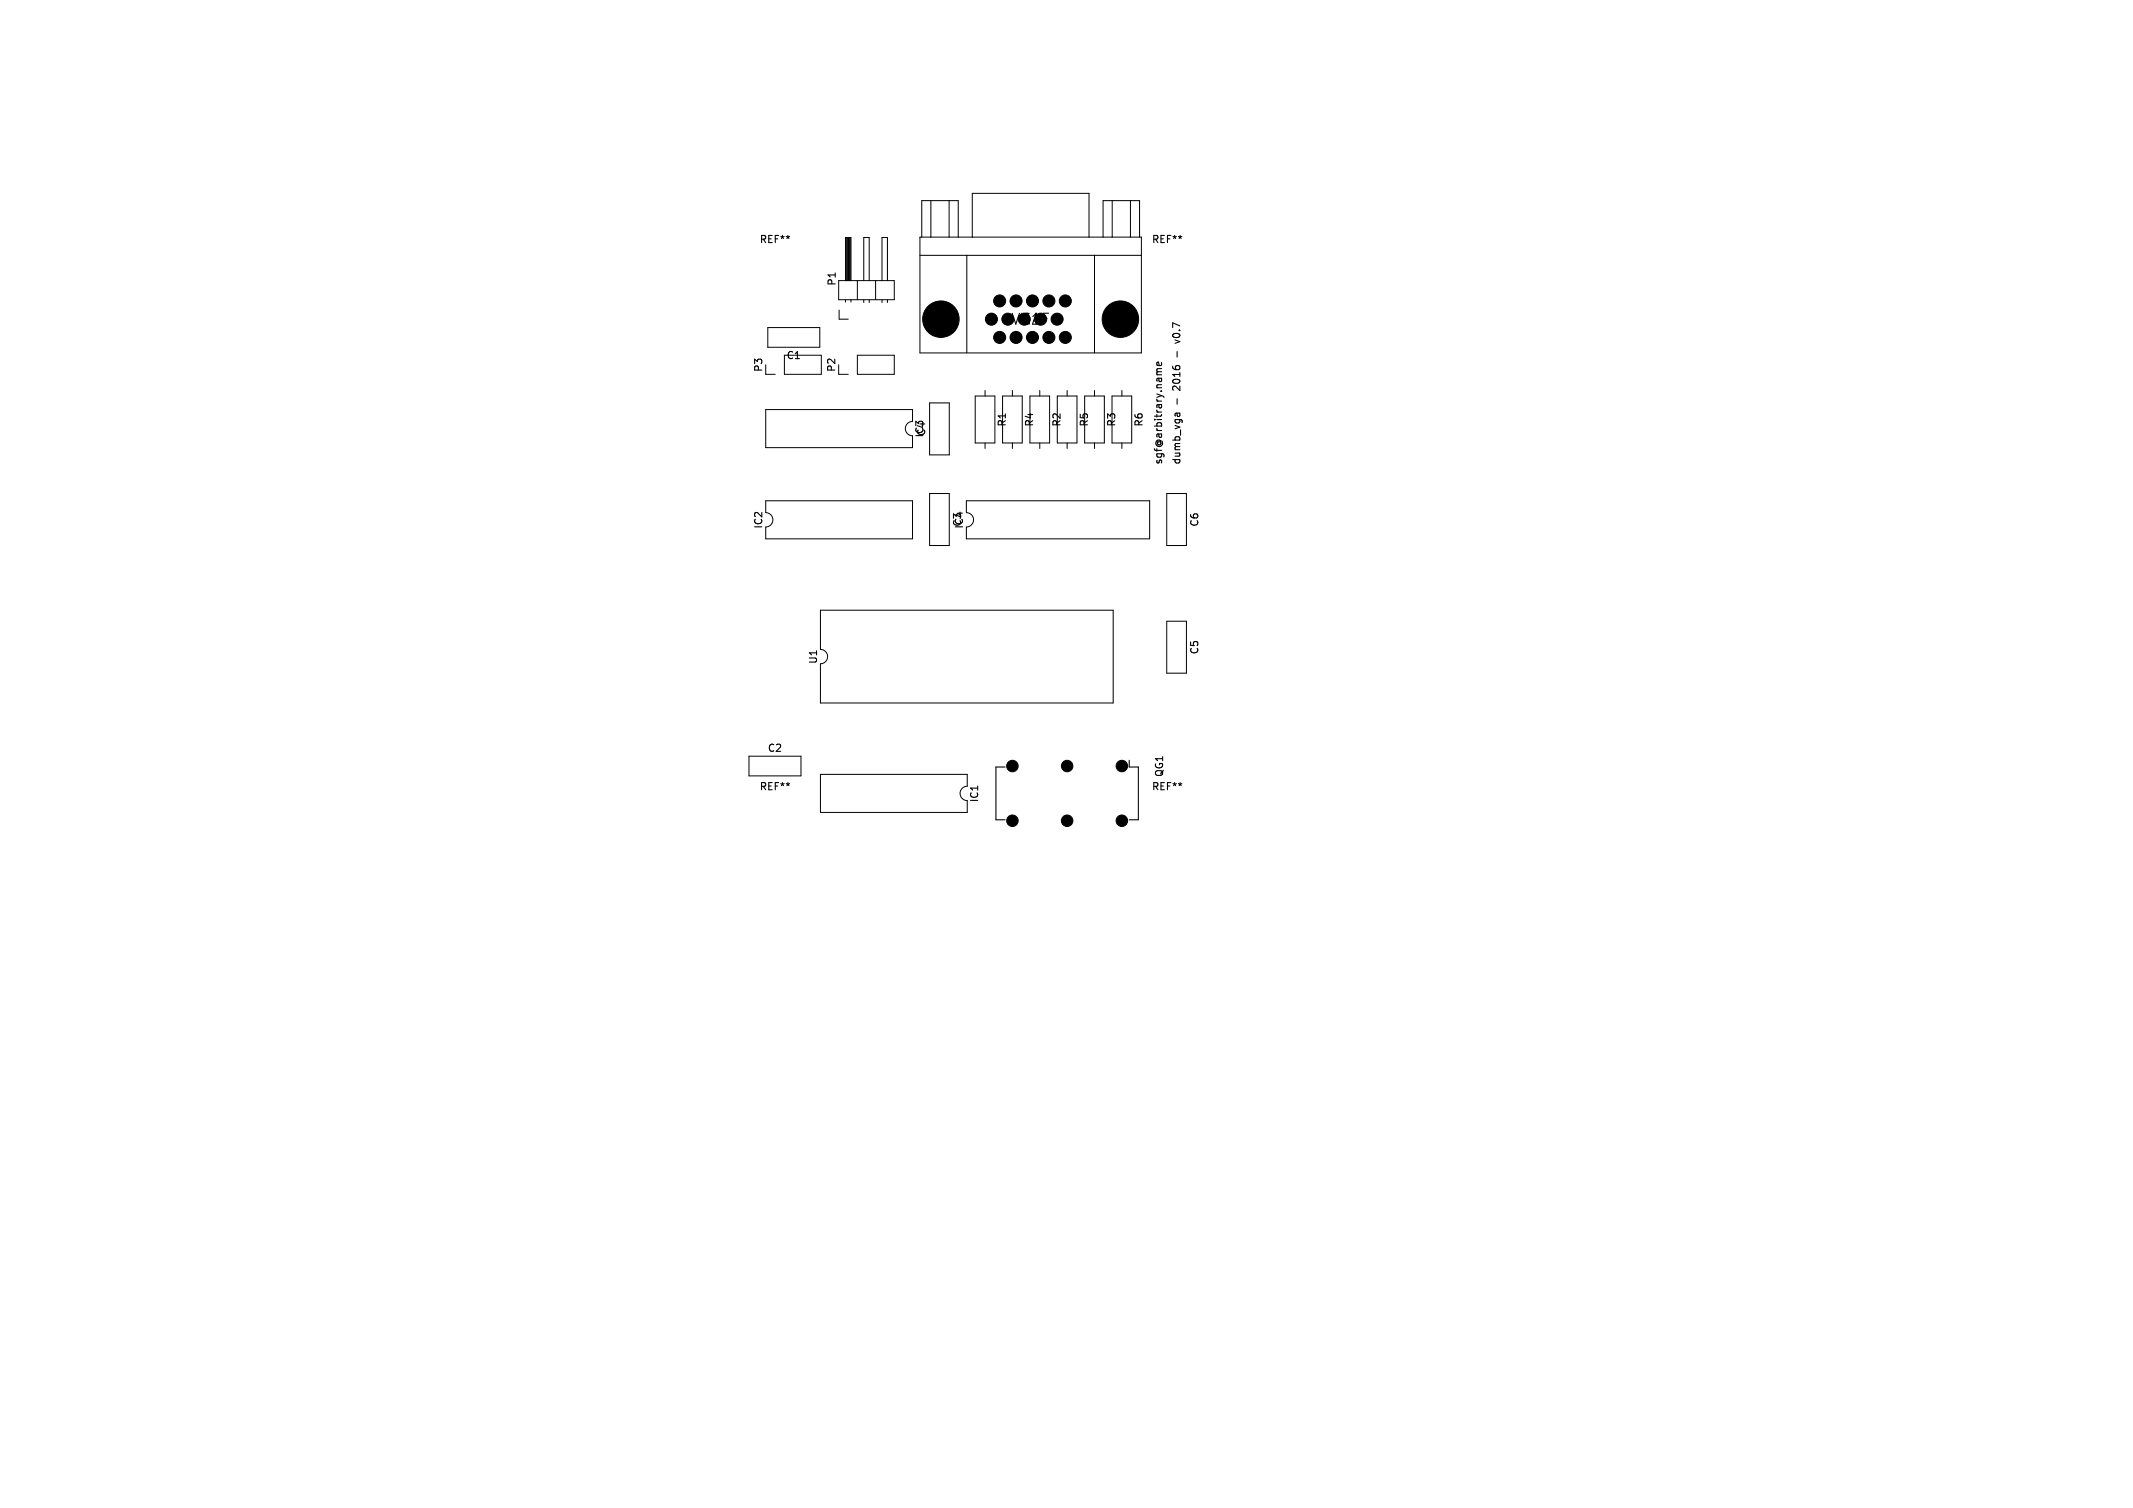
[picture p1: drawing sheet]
<svg xmlns="http://www.w3.org/2000/svg" width="297mm" height="210mm" viewBox="0 0 297 210" stroke-linecap="round" stroke-linejoin="round" font-family="sans-serif">
<defs><g id="words">
<g font-size="2.1">
<text x="140.7" y="45.4">VGAF</text>
<text x="142" y="45.4">X1</text>
</g>
<g font-size="1.4">
<text x="105.7" y="34.1">REF**</text>
<text x="160.3" y="34.1">REF**</text>
<text x="116.6" y="39.9" transform="rotate(-90 116.6 39.9)">P1</text>
<text x="164.6" y="47.1" transform="rotate(-90 164.6 47.1)">v0.7</text>
<text x="106.3" y="51.9" transform="rotate(-90 106.3 51.9)">P3</text>
<text x="109.4" y="50.2">C1</text>
<text x="116.5" y="51.9" transform="rotate(-90 116.5 51.9)">P2</text>
<text x="164.6" y="49.3" transform="rotate(-90 164.6 49.3)">-</text>
<text x="140.3" y="59.5" transform="rotate(-90 140.3 59.5)">R1</text>
<text x="144.1" y="59.5" transform="rotate(-90 144.1 59.5)">R4</text>
<text x="147.9" y="59.5" transform="rotate(-90 147.9 59.5)">R2</text>
<text x="151.7" y="59.5" transform="rotate(-90 151.7 59.5)">R5</text>
<text x="155.5" y="59.5" transform="rotate(-90 155.5 59.5)">R3</text>
<text x="159.3" y="59.5" transform="rotate(-90 159.3 59.5)">R6</text>
<text x="164.6" y="56.4" transform="rotate(-90 164.6 56.4)">-</text>
<text x="164.6" y="54.1" transform="rotate(-90 164.6 54.1)">2016</text>
<text x="128.8" y="61" transform="rotate(-90 128.8 61)">IC3</text>
<text x="129" y="60.8" transform="rotate(-90 129 60.8)">C4</text>
<text x="162" y="64.8" transform="rotate(-90 162 64.8)">sgf@arbitrary.name</text>
<text x="164.6" y="64.8" transform="rotate(-90 164.6 64.8)">dumb_vga</text>
<text x="106.3" y="73.7" transform="rotate(-90 106.3 73.7)">IC2</text>
<text x="134" y="73.5" transform="rotate(-90 134 73.5)">C3</text>
<text x="167.1" y="73.5" transform="rotate(-90 167.1 73.5)">C6</text>
<text x="114" y="92.6" transform="rotate(-90 114 92.6)">U1</text>
<text x="167.1" y="91.2" transform="rotate(-90 167.1 91.2)">C5</text>
<text x="106.8" y="104.9">C2</text>
<text x="105.7" y="110.3">REF**</text>
<text x="136.4" y="111.8" transform="rotate(-90 136.4 111.8)">IC1</text>
<text x="160.3" y="110.3">REF**</text>
<text x="162.2" y="108.3" transform="rotate(-90 162.2 108.3)">QG1</text>
</g>
</g></defs>
<path d="M161.2 51.8l-.1 .1v.2M161.2 51.8h.5M161.7 50.5v.3l-.1 .1h-.5v-.4l.2-.1 .1 .5M161.7 51.3l-.6 .1v.2l.1 .2M163.6 47.3l.7 .3-.7 .2M163.9 57.5v.4M164.2 57.5l.1 .4M164.3 57.5l-.6 .1-.1 .3M139.9 106.8h-1.2v7.4h1.2M157.2 105.9v.9h1.3v7.4h-1.3" fill="none" stroke="#000" stroke-width=".15"/>
<g fill="none" stroke="#000" stroke-width=".14">
<path d="M116.8 39.1h7.7v2.6h-7.7zM117.7 39.1v-6h.8v6M117.8 33.1v6M117.9 33.1v6M118 33.1v6M118.1 33.1v6M118.3 33.1v6M118.4 33.1v6M119.4 39.1v2.6M120.3 39.1v-6h.7v6M121.9 39.1v2.6M122.8 39.1v-6h.8v6"/>
<path d="M128.1 33h30.8v16.1h-30.8zM128.1 35.6h30.8M128.3 33v-5.1h5.1v5.1M129.6 27.9v5.1M132.2 27.9v5.1M134.6 35.6v13.5M135.4 33v-6.1h16.2v6.1M152.4 35.6v13.5M153.6 33v-5.1h5.1v5.1M154.9 27.9v5.1M157.4 27.9v5.1M106.6 57h20.5v1.7a1 1 0 0 0-1 1 1 1 0 0 0 1 1v1.6h-20.5z"/>
<path d="M106.6 52.1h1.3M106.9 45.6h7.2v2.8h-7.2zM109.2 49.5h5.2v2.6h-5.2zM116.8 52.1h1.3M116.8 43.2v1.3h1.3M117.7 41.7v.4M118.5 41.7v.4M119.4 49.5h5.1v2.6h-5.1zM120.3 41.7v.4M121 41.7v.4M122.8 41.7v.4M123.6 41.7v.4"/>
<path d="M129.4 56.1h2.8v7.2h-2.8zM135.8 55.2h2.7v6.5h-2.7zM137.2 54.4v.8M139.6 55.2h2.7v6.5h-2.7zM141 54.4v.8M143.4 55.2h2.8v6.5h-2.8zM144.8 54.4v.8M147.2 55.2h2.8v6.5h-2.8zM148.6 54.4v.8M151 55.2h2.8v6.5h-2.8zM152.4 54.4v.8M154.8 55.2h2.8v6.5h-2.8z"/>
<path d="M156.2 54.4v.8M106.6 69.7h20.5v5.3h-20.5v-1.6a1 1 0 0 0 1-1 1 1 0 0 0-1-1zM129.4 68.7h2.8v7.3h-2.8zM134.6 69.7h25.5v5.3h-25.5v-1.6a1 1 0 0 0 1-1 1 1 0 0 0-1-1zM137.2 61.7v.8M141 61.7v.8M144.8 61.7v.8M148.6 61.7v.8M152.4 61.7v.8M156.2 61.7v.8M162.5 68.7h2.7v7.3h-2.7zM114.2 85h40.8v12.9h-40.8v-5.5a1 1 0 0 0 1-1 1 1 0 0 0-1-1z"/>
<path d="M162.5 86.5h2.7v7.2h-2.7zM104.3 105.3h7.2v2.8h-7.2zM114.2 107.8h20.5v1.7a1 1 0 0 0-1 1 1 1 0 0 0 1 1v1.6h-20.5z"/>
</g>
<g fill="#000" stroke="#000" stroke-width=".14">
<circle cx="131" cy="44.4" r="2.54"/>
<circle cx="138" cy="44.4" r=".84"/>
<circle cx="139.2" cy="41.9" r=".84"/>
<circle cx="139.2" cy="47" r=".84"/>
<circle cx="140.3" cy="44.4" r=".84"/>
<circle cx="141.5" cy="41.9" r=".84"/>
<circle cx="141.5" cy="47" r=".84"/>
<circle cx="143.8" cy="41.9" r=".84"/>
<circle cx="143.8" cy="47" r=".84"/>
<circle cx="146" cy="47" r=".84"/>
<circle cx="146" cy="41.9" r=".84"/>
<circle cx="147.2" cy="44.4" r=".84"/>
<circle cx="148.3" cy="41.9" r=".84"/>
<circle cx="148.3" cy="47" r=".84"/>
<circle cx="156" cy="44.4" r="2.54"/>
<circle cx="141" cy="106.7" r=".8"/>
<circle cx="141" cy="114.3" r=".8"/>
<circle cx="148.6" cy="114.3" r=".8"/>
<circle cx="148.6" cy="106.7" r=".8"/>
<circle cx="156.2" cy="114.3" r=".8"/>
<circle cx="156.2" cy="106.7" r=".8"/>
</g>
<use href="#words"/>
</svg>
